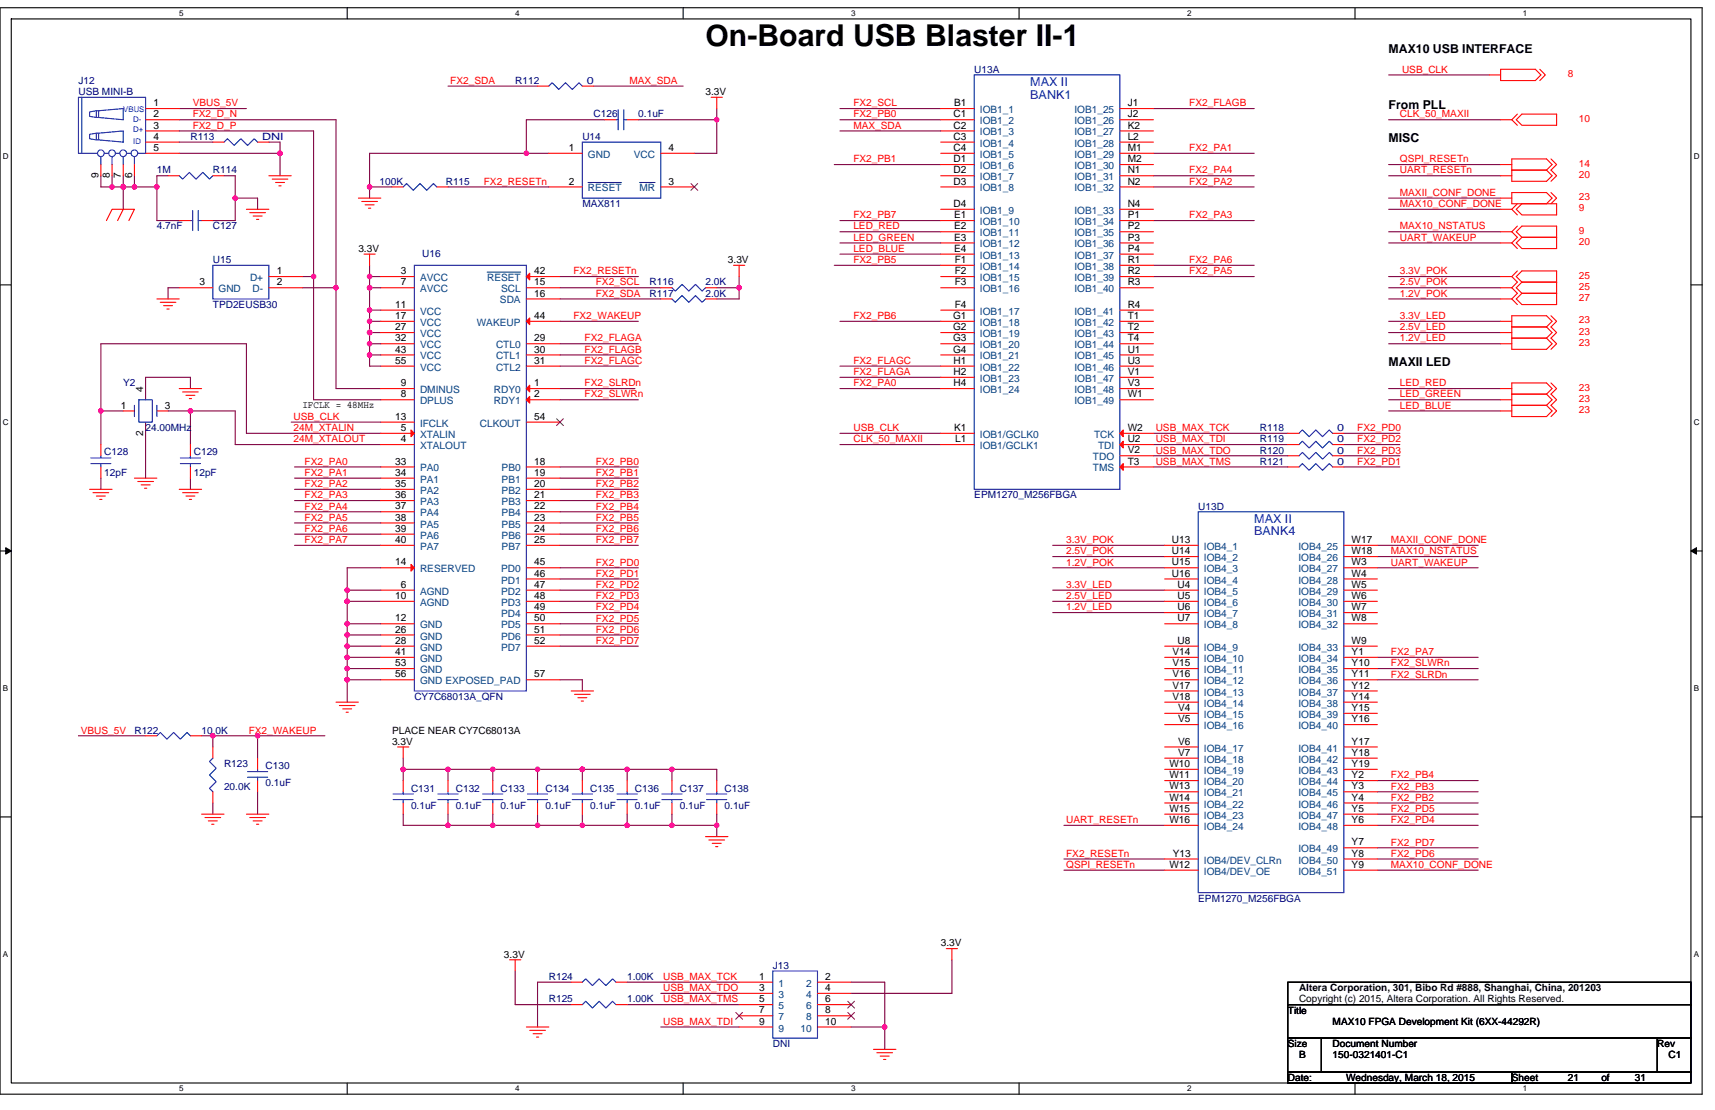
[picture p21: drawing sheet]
<svg xmlns="http://www.w3.org/2000/svg" width="432mm" height="279mm" viewBox="0 0 432 279" stroke-linecap="round" stroke-linejoin="round" font-family="sans-serif">
<defs><g id="words">
<text font-size="7.6" x="177.6" y="11.6">On-Board USB Blaster II-1</text>
<g font-size="3.1">
<text x="349.6" y="13.3">MAX10 USB INTERFACE</text>
<text x="349.6" y="27.3">From PLL</text>
<text x="349.6" y="35.8">MISC</text>
<text x="349.6" y="92.2">MAXII LED</text>
</g>
<g font-size="3.1" fill="#00f">
<text x="259.4" y="21.6">MAX II</text>
<text x="259.4" y="24.8">BANK1</text>
<text x="315.8" y="131.6">MAX II</text>
<text x="315.8" y="134.8">BANK4</text>
</g>
<g font-size="2.5" fill="#000080">
<text x="19.7" y="21.1">J12</text>
<text x="19.7" y="23.9">USB MINI-B</text>
<text x="129.7" y="21.1">R112</text>
<text x="147.7" y="21.1">0</text>
<text x="245.3" y="18.3">U13A</text>
<text x="149.4" y="29.6">C126</text>
<text x="160.7" y="29.6">0.1uF</text>
<text x="47.9" y="35.2">R113</text>
<text x="66" y="35.2">DNI</text>
<text x="146.6" y="35.2">U14</text>
<text x="39.5" y="43.7">1M</text>
<text x="53.6" y="43.7">R114</text>
<text x="95.6" y="46.5">100K</text>
<text x="112.2" y="46.5">R115</text>
<text x="146.6" y="52.1">MAX811</text>
<text x="39.5" y="57.8">4.7nF</text>
<text x="53.6" y="57.8">C127</text>
<text x="106.3" y="64.8">U16</text>
<text x="53.6" y="66.2">U15</text>
<text x="163.5" y="71.9">R116</text>
<text x="177.6" y="71.9">2.0K</text>
<text x="53.6" y="77.5">TPD2EUSB30</text>
<text x="163.5" y="74.7">R117</text>
<text x="177.6" y="74.7">2.0K</text>
<text x="31" y="97.2">Y2</text>
<text x="36.7" y="108.5">24.00MHz</text>
<text x="317.2" y="111.3">R119</text>
<text x="317.2" y="108.5">R118</text>
<text x="336.7" y="111.3">0</text>
<text x="336.7" y="108.5">0</text>
<text x="26.2" y="114.4">C128</text>
<text x="26.2" y="119.8">12pF</text>
<text x="48.8" y="114.4">C129</text>
<text x="48.8" y="119.8">12pF</text>
<text x="317.2" y="117">R121</text>
<text x="317.2" y="114.2">R120</text>
<text x="336.7" y="117">0</text>
<text x="336.7" y="114.2">0</text>
<text x="245.3" y="125.4">EPM1270_M256FBGA</text>
<text x="301.7" y="128.2">U13D</text>
<text x="104.3" y="176.2">CY7C68013A_QFN</text>
<text x="33.8" y="184.6">R122</text>
<text x="50.8" y="184.6">10.0K</text>
<text x="56.4" y="193.1">R123</text>
<text x="66.8" y="193.7">C130</text>
<text x="66.8" y="197.9">0.1uF</text>
<text x="56.4" y="198.7">20.0K</text>
<text x="103.5" y="199.3">C131</text>
<text x="103.5" y="203.5">0.1uF</text>
<text x="114.8" y="199.3">C132</text>
<text x="114.8" y="203.5">0.1uF</text>
<text x="126" y="199.3">C133</text>
<text x="126" y="203.5">0.1uF</text>
<text x="137.3" y="199.3">C134</text>
<text x="137.3" y="203.5">0.1uF</text>
<text x="148.6" y="199.3">C135</text>
<text x="148.6" y="203.5">0.1uF</text>
<text x="159.9" y="199.3">C136</text>
<text x="159.9" y="203.5">0.1uF</text>
<text x="171.2" y="199.3">C137</text>
<text x="171.2" y="203.5">0.1uF</text>
<text x="182.4" y="199.3">C138</text>
<text x="182.4" y="203.5">0.1uF</text>
<text x="301.7" y="226.9">EPM1270_M256FBGA</text>
<text x="194.6" y="243.8">J13</text>
<text x="138.2" y="246.7">R124</text>
<text x="157.9" y="246.7">1.00K</text>
<text x="138.2" y="252.3">R125</text>
<text x="157.9" y="252.3">1.00K</text>
<text x="194.6" y="263.6">DNI</text>
</g>
<g font-size="2.5" fill="#f00">
<text x="113.4" y="21.1">FX2_SDA</text>
<text x="158.5" y="21.1">MAX_SDA</text>
<text x="353" y="18.3">USB_CLK</text>
<text x="394.7" y="19.4">8</text>
<text x="48.5" y="29.6">FX2_D_N</text>
<text x="48.5" y="26.8">VBUS_5V</text>
<text x="214.9" y="26.8">FX2_SCL</text>
<text x="214.9" y="29.6">FX2_PB0</text>
<text x="299.4" y="26.8">FX2_FLAGB</text>
<text x="352.4" y="29.6">CLK_50_MAXII</text>
<text x="48.5" y="32.4">FX2_D_P</text>
<text x="214.9" y="32.4">MAX_SDA</text>
<text x="397.6" y="30.7">10</text>
<text x="214.9" y="40.9">FX2_PB1</text>
<text x="299.4" y="38">FX2_PA1</text>
<text x="352.4" y="40.8">QSPI_RESETn</text>
<text x="397.6" y="42">14</text>
<text x="121.8" y="46.5">FX2_RESETn</text>
<text x="299.4" y="46.5">FX2_PA2</text>
<text x="299.4" y="43.7">FX2_PA4</text>
<text x="352.4" y="43.7">UART_RESETn</text>
<text x="397.6" y="44.8">20</text>
<text x="352.4" y="52.1">MAX10_CONF_DONE</text>
<text x="352.4" y="49.3">MAXII_CONF_DONE</text>
<text x="397.6" y="53.2">9</text>
<text x="397.6" y="50.4">23</text>
<text x="214.9" y="54.9">FX2_PB7</text>
<text x="214.9" y="57.8">LED_RED</text>
<text x="299.4" y="54.9">FX2_PA3</text>
<text x="352.4" y="57.8">MAX10_NSTATUS</text>
<text x="397.6" y="58.9">9</text>
<text x="214.9" y="60.6">LED_GREEN</text>
<text x="214.9" y="63.4">LED_BLUE</text>
<text x="352.4" y="60.6">UART_WAKEUP</text>
<text x="397.6" y="61.7">20</text>
<text x="144.4" y="69">FX2_RESETn</text>
<text x="150" y="71.9">FX2_SCL</text>
<text x="214.9" y="66.2">FX2_PB5</text>
<text x="299.4" y="66.2">FX2_PA6</text>
<text x="299.4" y="69">FX2_PA5</text>
<text x="352.4" y="69">3.3V_POK</text>
<text x="352.4" y="71.9">2.5V_POK</text>
<text x="397.6" y="70.2">25</text>
<text x="150" y="74.7">FX2_SDA</text>
<text x="352.4" y="74.7">1.2V_POK</text>
<text x="397.6" y="73">25</text>
<text x="397.6" y="75.8">27</text>
<text x="144.4" y="80.3">FX2_WAKEUP</text>
<text x="214.9" y="80.3">FX2_PB6</text>
<text x="352.4" y="80.3">3.3V_LED</text>
<text x="352.4" y="83.1">2.5V_LED</text>
<text x="397.6" y="81.4">23</text>
<text x="147.2" y="88.8">FX2_FLAGB</text>
<text x="147.2" y="86">FX2_FLAGA</text>
<text x="352.4" y="86">1.2V_LED</text>
<text x="397.6" y="84.3">23</text>
<text x="397.6" y="87.1">23</text>
<text x="147.2" y="91.6">FX2_FLAGC</text>
<text x="214.9" y="91.6">FX2_FLAGC</text>
<text x="214.9" y="94.4">FX2_FLAGA</text>
<text x="147.2" y="100.1">FX2_SLWRn</text>
<text x="147.2" y="97.2">FX2_SLRDn</text>
<text x="214.9" y="97.2">FX2_PA0</text>
<text x="352.4" y="97.2">LED_RED</text>
<text x="352.4" y="100.1">LED_GREEN</text>
<text x="397.6" y="98.4">23</text>
<text x="397.6" y="101.2">23</text>
<text x="73.9" y="105.7">USB_CLK</text>
<text x="352.4" y="102.9">LED_BLUE</text>
<text x="397.6" y="104">23</text>
<text x="73.9" y="108.5">24M_XTALIN</text>
<text x="73.9" y="111.3">24M_XTALOUT</text>
<text x="214.9" y="108.5">USB_CLK</text>
<text x="214.9" y="111.3">CLK_50_MAXII</text>
<text x="291" y="108.5">USB_MAX_TCK</text>
<text x="291" y="111.3">USB_MAX_TDI</text>
<text x="341.7" y="111.3">FX2_PD2</text>
<text x="341.7" y="108.5">FX2_PD0</text>
<text x="76.7" y="117">FX2_PA0</text>
<text x="76.7" y="119.8">FX2_PA1</text>
<text x="150" y="117">FX2_PB0</text>
<text x="150" y="119.8">FX2_PB1</text>
<text x="291" y="114.2">USB_MAX_TDO</text>
<text x="291" y="117">USB_MAX_TMS</text>
<text x="341.7" y="114.2">FX2_PD3</text>
<text x="341.7" y="117">FX2_PD1</text>
<text x="76.7" y="122.6">FX2_PA2</text>
<text x="76.7" y="125.4">FX2_PA3</text>
<text x="150" y="122.6">FX2_PB2</text>
<text x="150" y="125.4">FX2_PB3</text>
<text x="76.7" y="131.1">FX2_PA5</text>
<text x="76.7" y="128.2">FX2_PA4</text>
<text x="150" y="131.1">FX2_PB5</text>
<text x="150" y="128.2">FX2_PB4</text>
<text x="76.7" y="133.9">FX2_PA6</text>
<text x="76.7" y="136.7">FX2_PA7</text>
<text x="150" y="133.9">FX2_PB6</text>
<text x="150" y="136.7">FX2_PB7</text>
<text x="268.4" y="136.7">3.3V_POK</text>
<text x="350.2" y="136.7">MAXII_CONF_DONE</text>
<text x="150" y="142.3">FX2_PD0</text>
<text x="268.4" y="142.3">1.2V_POK</text>
<text x="268.4" y="139.5">2.5V_POK</text>
<text x="350.2" y="139.5">MAX10_NSTATUS</text>
<text x="350.2" y="142.3">UART_WAKEUP</text>
<text x="150" y="145.2">FX2_PD1</text>
<text x="150" y="148">FX2_PD2</text>
<text x="268.4" y="148">3.3V_LED</text>
<text x="150" y="153.6">FX2_PD4</text>
<text x="150" y="150.8">FX2_PD3</text>
<text x="268.4" y="150.8">2.5V_LED</text>
<text x="268.4" y="153.6">1.2V_LED</text>
<text x="150" y="156.4">FX2_PD5</text>
<text x="150" y="159.3">FX2_PD6</text>
<text x="150" y="162.1">FX2_PD7</text>
<text x="350.2" y="167.7">FX2_SLWRn</text>
<text x="350.2" y="164.9">FX2_PA7</text>
<text x="350.2" y="170.5">FX2_SLRDn</text>
<text x="20.3" y="184.6">VBUS_5V</text>
<text x="62.6" y="184.6">FX2_WAKEUP</text>
<text x="350.2" y="195.9">FX2_PB4</text>
<text x="350.2" y="201.5">FX2_PB2</text>
<text x="350.2" y="198.7">FX2_PB3</text>
<text x="268.4" y="207.2">UART_RESETn</text>
<text x="350.2" y="204.4">FX2_PD5</text>
<text x="350.2" y="207.2">FX2_PD4</text>
<text x="268.4" y="215.6">FX2_RESETn</text>
<text x="350.2" y="215.6">FX2_PD6</text>
<text x="350.2" y="212.8">FX2_PD7</text>
<text x="268.4" y="218.5">QSPI_RESETn</text>
<text x="350.2" y="218.5">MAX10_CONF_DONE</text>
<text x="166.9" y="249.5">USB_MAX_TDO</text>
<text x="166.9" y="246.7">USB_MAX_TCK</text>
<text x="166.9" y="252.3">USB_MAX_TMS</text>
<text x="166.9" y="257.9">USB_MAX_TDI</text>
</g>
<g font-size="2.5">
<text x="177.6" y="23.9">3.3V</text>
<text x="38.6" y="26.7">1</text>
<text x="38.6" y="29.5">2</text>
<text x="240.1" y="29.5">C1</text>
<text x="240.2" y="26.7">B1</text>
<text x="283.9" y="26.7">J1</text>
<text x="283.9" y="29.5">J2</text>
<text x="38.6" y="32.4">3</text>
<text x="38.6" y="35.2">4</text>
<text x="240.1" y="32.4">C2</text>
<text x="240.1" y="35.2">C3</text>
<text x="283.9" y="32.4">K2</text>
<text x="283.9" y="35.2">L2</text>
<text x="38.6" y="38">5</text>
<text x="143.2" y="38">1</text>
<text x="168.3" y="38">4</text>
<text x="240.1" y="38">C4</text>
<text x="240.1" y="40.8">D1</text>
<text x="283.9" y="38">M1</text>
<text x="283.9" y="40.8">M2</text>
<text x="24.8" y="44.8" transform="rotate(-90 24.8 44.8)">9</text>
<text x="27.6" y="44.8" transform="rotate(-90 27.6 44.8)">8</text>
<text x="30.4" y="44.8" transform="rotate(-90 30.4 44.8)">7</text>
<text x="33.3" y="44.8" transform="rotate(-90 33.3 44.8)">6</text>
<text x="143.2" y="46.5">2</text>
<text x="168.3" y="46.5">3</text>
<text x="240.1" y="43.6">D2</text>
<text x="240.1" y="46.5">D3</text>
<text x="283.9" y="43.6">N1</text>
<text x="283.9" y="46.5">N2</text>
<text x="240.1" y="52.1">D4</text>
<text x="283.9" y="52.1">N4</text>
<text x="240.2" y="54.9">E1</text>
<text x="240.2" y="57.7">E2</text>
<text x="283.9" y="54.9">P1</text>
<text x="283.9" y="57.7">P2</text>
<text x="90.2" y="63.4">3.3V</text>
<text x="240.2" y="60.6">E3</text>
<text x="240.2" y="63.4">E4</text>
<text x="283.9" y="60.6">P3</text>
<text x="283.9" y="63.4">P4</text>
<text x="50.2" y="71.8">3</text>
<text x="69.7" y="69">1</text>
<text x="69.7" y="71.8">2</text>
<text x="100.9" y="69">3</text>
<text x="100.9" y="71.8">7</text>
<text x="134.5" y="71.8">15</text>
<text x="134.5" y="69">42</text>
<text x="183.3" y="66.2">3.3V</text>
<text x="240.4" y="66.2">F1</text>
<text x="240.4" y="69">F2</text>
<text x="240.4" y="71.8">F3</text>
<text x="283.9" y="66.2">R1</text>
<text x="283.9" y="69">R2</text>
<text x="283.9" y="71.8">R3</text>
<text x="99.5" y="77.5">11</text>
<text x="134.5" y="74.7">16</text>
<text x="240.4" y="77.5">F4</text>
<text x="283.9" y="77.5">R4</text>
<text x="99.5" y="80.3">17</text>
<text x="99.5" y="83.1">27</text>
<text x="134.5" y="80.3">44</text>
<text x="239.9" y="80.3">G1</text>
<text x="239.9" y="83.1">G2</text>
<text x="283.9" y="80.3">T1</text>
<text x="283.9" y="83.1">T2</text>
<text x="99.5" y="88.8">43</text>
<text x="99.5" y="85.9">32</text>
<text x="134.5" y="88.8">30</text>
<text x="134.5" y="85.9">29</text>
<text x="239.9" y="88.8">G4</text>
<text x="239.9" y="85.9">G3</text>
<text x="283.9" y="85.9">T4</text>
<text x="283.9" y="88.8">U1</text>
<text x="99.5" y="91.6">55</text>
<text x="134.5" y="91.6">31</text>
<text x="240.1" y="91.6">H1</text>
<text x="240.1" y="94.4">H2</text>
<text x="283.9" y="91.6">U3</text>
<text x="283.9" y="94.4">V1</text>
<text x="36.1" y="98.7" transform="rotate(-90 36.1 98.7)">4</text>
<text x="100.9" y="97.2">9</text>
<text x="100.9" y="100">8</text>
<text x="134.5" y="97.2">1</text>
<text x="134.5" y="100">2</text>
<text x="240.1" y="97.2">H4</text>
<text x="283.9" y="97.2">V3</text>
<text x="283.9" y="100">W1</text>
<text x="30.5" y="102.8">1</text>
<text x="41.5" y="102.8">3</text>
<text x="76.1" y="102.6">IFCLK = 48MHz</text>
<text x="99.5" y="105.7">13</text>
<text x="134.5" y="105.7">54</text>
<text x="36.1" y="109.6" transform="rotate(-90 36.1 109.6)">2</text>
<text x="100.9" y="108.5">5</text>
<text x="100.9" y="111.3">4</text>
<text x="240.2" y="108.5">K1</text>
<text x="240.5" y="111.3">L1</text>
<text x="283.9" y="111.3">U2</text>
<text x="283.9" y="108.5">W2</text>
<text x="99.5" y="119.8">34</text>
<text x="99.5" y="116.9">33</text>
<text x="134.5" y="116.9">18</text>
<text x="134.5" y="119.8">19</text>
<text x="283.9" y="116.9">T3</text>
<text x="283.9" y="114.1">V2</text>
<text x="99.5" y="125.4">36</text>
<text x="99.5" y="122.6">35</text>
<text x="134.5" y="125.4">21</text>
<text x="134.5" y="122.6">20</text>
<text x="99.5" y="128.2">37</text>
<text x="99.5" y="131">38</text>
<text x="134.5" y="131">23</text>
<text x="134.5" y="128.2">22</text>
<text x="99.5" y="136.7">40</text>
<text x="99.5" y="133.9">39</text>
<text x="134.5" y="133.9">24</text>
<text x="134.5" y="136.7">25</text>
<text x="295" y="136.7">U13</text>
<text x="340.3" y="136.7">W17</text>
<text x="99.5" y="142.3">14</text>
<text x="134.5" y="142.3">45</text>
<text x="295" y="139.5">U14</text>
<text x="295" y="142.3">U15</text>
<text x="340.3" y="139.5">W18</text>
<text x="340.3" y="142.3">W3</text>
<text x="100.9" y="148">6</text>
<text x="134.5" y="148">47</text>
<text x="134.5" y="145.1">46</text>
<text x="295" y="145.1">U16</text>
<text x="296.5" y="148">U4</text>
<text x="340.3" y="145.1">W4</text>
<text x="340.3" y="148">W5</text>
<text x="99.5" y="150.8">10</text>
<text x="134.5" y="153.6">49</text>
<text x="134.5" y="150.8">48</text>
<text x="296.5" y="150.8">U5</text>
<text x="296.5" y="153.6">U6</text>
<text x="340.3" y="150.8">W6</text>
<text x="340.3" y="153.6">W7</text>
<text x="99.5" y="156.4">12</text>
<text x="99.5" y="159.2">26</text>
<text x="134.5" y="156.4">50</text>
<text x="134.5" y="159.2">51</text>
<text x="296.5" y="156.4">U7</text>
<text x="340.3" y="156.4">W8</text>
<text x="99.5" y="162.1">28</text>
<text x="99.5" y="164.9">41</text>
<text x="99.5" y="167.7">53</text>
<text x="134.5" y="162.1">52</text>
<text x="295.2" y="164.9">V14</text>
<text x="295.2" y="167.7">V15</text>
<text x="296.5" y="162.1">U8</text>
<text x="340.3" y="162.1">W9</text>
<text x="340.3" y="164.9">Y1</text>
<text x="340.3" y="167.7">Y10</text>
<text x="99.5" y="170.5">56</text>
<text x="134.5" y="170.5">57</text>
<text x="295.2" y="170.5">V16</text>
<text x="295.2" y="173.3">V17</text>
<text x="340.3" y="170.5">Y11</text>
<text x="340.3" y="173.3">Y12</text>
<text x="295.2" y="176.1">V18</text>
<text x="296.6" y="179">V4</text>
<text x="340.3" y="176.1">Y14</text>
<text x="340.3" y="179">Y15</text>
<text x="98.7" y="184.6">PLACE NEAR CY7C68013A</text>
<text x="296.6" y="181.8">V5</text>
<text x="340.3" y="181.8">Y16</text>
<text x="98.7" y="187.5">3.3V</text>
<text x="296.6" y="187.4">V6</text>
<text x="296.6" y="190.2">V7</text>
<text x="340.3" y="187.4">Y17</text>
<text x="340.3" y="190.2">Y18</text>
<text x="294.4" y="195.9">W11</text>
<text x="294.4" y="193.1">W10</text>
<text x="340.3" y="193.1">Y19</text>
<text x="340.3" y="195.9">Y2</text>
<text x="294.4" y="198.7">W13</text>
<text x="294.4" y="201.5">W14</text>
<text x="340.3" y="198.7">Y3</text>
<text x="340.3" y="201.5">Y4</text>
<text x="294.4" y="204.3">W15</text>
<text x="294.4" y="207.2">W16</text>
<text x="340.3" y="204.3">Y5</text>
<text x="340.3" y="207.2">Y6</text>
<text x="295.3" y="215.6">Y13</text>
<text x="340.3" y="212.8">Y7</text>
<text x="340.3" y="215.6">Y8</text>
<text x="294.4" y="218.4">W12</text>
<text x="340.3" y="218.4">Y9</text>
<text x="236.9" y="238.2">3.3V</text>
<text x="126.9" y="241">3.3V</text>
<text x="191.2" y="246.6">1</text>
<text x="191.2" y="249.4">3</text>
<text x="207.8" y="246.6">2</text>
<text x="207.8" y="249.4">4</text>
<text x="327.1" y="249.6">Altera Corporation, 301, Bibo Rd #888, Shanghai, China, 201203</text>
<text x="191.2" y="252.3">5</text>
<text x="191.2" y="255.1">7</text>
<text x="191.2" y="257.9">9</text>
<text x="207.8" y="257.9">10</text>
<text x="207.8" y="252.3">6</text>
<text x="207.8" y="255.1">8</text>
<text x="324.3" y="255.1">Title</text>
<text x="327.1" y="252.3">Copyright (c) 2015, Altera Corporation. All Rights Reserved.</text>
<text x="335.5" y="257.9">MAX10 FPGA Development Kit (6XX-44292R)</text>
<text x="324.3" y="263.6">Size</text>
<text x="335.5" y="263.6">Document Number</text>
<text x="417.3" y="263.6">Rev</text>
<text x="327.1" y="266.4">B</text>
<text x="335.5" y="266.4">150-0321401-C1</text>
<text x="420.1" y="266.4">C1</text>
<text x="324.3" y="272">Date:</text>
<text x="338.9" y="272">Wednesday, March 18, 2015</text>
<text x="380.6" y="272">Sheet</text>
<text x="394.7" y="272">21</text>
<text x="403.2" y="272">of</text>
<text x="411.6" y="272">31</text>
</g>
<g font-size="2.5" fill="#004080">
<text x="246.7" y="28.5">IOB1_1</text>
<text x="270.5" y="28.5">IOB1_25</text>
<text x="246.7" y="31.3">IOB1_2</text>
<text x="246.7" y="34.1">IOB1_3</text>
<text x="270.5" y="31.3">IOB1_26</text>
<text x="270.5" y="34.1">IOB1_27</text>
<text x="148" y="39.7">GND</text>
<text x="159.6" y="39.7">VCC</text>
<text x="246.7" y="36.9">IOB1_4</text>
<text x="246.7" y="39.7">IOB1_5</text>
<text x="270.5" y="36.9">IOB1_28</text>
<text x="270.5" y="39.7">IOB1_29</text>
<text x="246.7" y="42.6">IOB1_6</text>
<text x="246.7" y="45.4">IOB1_7</text>
<text x="270.5" y="42.6">IOB1_30</text>
<text x="270.5" y="45.4">IOB1_31</text>
<text x="148" y="48.2">RESET</text>
<text x="161" y="48.2">MR</text>
<text x="246.7" y="48.2">IOB1_8</text>
<text x="246.7" y="53.8">IOB1_9</text>
<text x="270.5" y="48.2">IOB1_32</text>
<text x="270.5" y="53.8">IOB1_33</text>
<text x="246.7" y="56.7">IOB1_10</text>
<text x="246.7" y="59.5">IOB1_11</text>
<text x="270.5" y="56.7">IOB1_34</text>
<text x="270.5" y="59.5">IOB1_35</text>
<text x="246.7" y="62.3">IOB1_12</text>
<text x="246.7" y="65.1">IOB1_13</text>
<text x="270.5" y="62.3">IOB1_36</text>
<text x="270.5" y="65.1">IOB1_37</text>
<text x="62.9" y="70.8">D+</text>
<text x="105.7" y="70.8">AVCC</text>
<text x="122.6" y="70.8">RESET</text>
<text x="246.7" y="67.9">IOB1_14</text>
<text x="246.7" y="70.8">IOB1_15</text>
<text x="270.5" y="67.9">IOB1_38</text>
<text x="270.5" y="70.8">IOB1_39</text>
<text x="55" y="73.6">GND</text>
<text x="63.6" y="73.6">D-</text>
<text x="105.7" y="73.6">AVCC</text>
<text x="125.9" y="76.4">SDA</text>
<text x="126.2" y="73.6">SCL</text>
<text x="246.7" y="73.6">IOB1_16</text>
<text x="270.5" y="73.6">IOB1_40</text>
<text x="105.7" y="79.2">VCC</text>
<text x="105.7" y="82">VCC</text>
<text x="120" y="82">WAKEUP</text>
<text x="246.7" y="79.2">IOB1_17</text>
<text x="246.7" y="82">IOB1_18</text>
<text x="270.5" y="79.2">IOB1_41</text>
<text x="270.5" y="82">IOB1_42</text>
<text x="105.7" y="84.9">VCC</text>
<text x="105.7" y="87.7">VCC</text>
<text x="124.9" y="87.7">CTL0</text>
<text x="246.7" y="84.9">IOB1_19</text>
<text x="246.7" y="87.7">IOB1_20</text>
<text x="270.5" y="84.9">IOB1_43</text>
<text x="270.5" y="87.7">IOB1_44</text>
<text x="105.7" y="90.5">VCC</text>
<text x="105.7" y="93.3">VCC</text>
<text x="124.9" y="90.5">CTL1</text>
<text x="124.9" y="93.3">CTL2</text>
<text x="246.7" y="90.5">IOB1_21</text>
<text x="246.7" y="93.3">IOB1_22</text>
<text x="270.5" y="90.5">IOB1_45</text>
<text x="270.5" y="93.3">IOB1_46</text>
<text x="105.7" y="99">DMINUS</text>
<text x="105.7" y="101.8">DPLUS</text>
<text x="124.4" y="99">RDY0</text>
<text x="124.4" y="101.8">RDY1</text>
<text x="246.7" y="96.1">IOB1_23</text>
<text x="246.7" y="99">IOB1_24</text>
<text x="270.5" y="96.1">IOB1_47</text>
<text x="270.5" y="99">IOB1_48</text>
<text x="270.5" y="101.8">IOB1_49</text>
<text x="105.7" y="107.4">IFCLK</text>
<text x="120.8" y="107.4">CLKOUT</text>
<text x="105.7" y="110.2">XTALIN</text>
<text x="105.7" y="113.1">XTALOUT</text>
<text x="246.7" y="110.2">IOB1/GCLK0</text>
<text x="246.7" y="113.1">IOB1/GCLK1</text>
<text x="275.5" y="110.2">TCK</text>
<text x="276.5" y="113.1">TDI</text>
<text x="105.7" y="118.7">PA0</text>
<text x="126.3" y="118.7">PB0</text>
<text x="275.2" y="118.7">TMS</text>
<text x="275.2" y="115.9">TDO</text>
<text x="105.7" y="121.5">PA1</text>
<text x="105.7" y="124.3">PA2</text>
<text x="126.3" y="121.5">PB1</text>
<text x="126.3" y="124.3">PB2</text>
<text x="105.7" y="130">PA4</text>
<text x="105.7" y="127.1">PA3</text>
<text x="126.3" y="127.1">PB3</text>
<text x="126.3" y="130">PB4</text>
<text x="105.7" y="135.6">PA6</text>
<text x="105.7" y="132.8">PA5</text>
<text x="126.3" y="135.6">PB6</text>
<text x="126.3" y="132.8">PB5</text>
<text x="105.7" y="138.4">PA7</text>
<text x="126.3" y="138.4">PB7</text>
<text x="303.1" y="138.4">IOB4_1</text>
<text x="303.1" y="141.2">IOB4_2</text>
<text x="326.9" y="138.4">IOB4_25</text>
<text x="326.9" y="141.2">IOB4_26</text>
<text x="105.7" y="149.7">AGND</text>
<text x="105.7" y="144.1">RESERVED</text>
<text x="126.2" y="149.7">PD2</text>
<text x="126.2" y="146.9">PD1</text>
<text x="126.2" y="144.1">PD0</text>
<text x="303.1" y="144.1">IOB4_3</text>
<text x="303.1" y="146.9">IOB4_4</text>
<text x="303.1" y="149.7">IOB4_5</text>
<text x="326.9" y="144.1">IOB4_27</text>
<text x="326.9" y="146.9">IOB4_28</text>
<text x="326.9" y="149.7">IOB4_29</text>
<text x="105.7" y="152.5">AGND</text>
<text x="126.2" y="155.3">PD4</text>
<text x="126.2" y="152.5">PD3</text>
<text x="303.1" y="152.5">IOB4_6</text>
<text x="303.1" y="155.3">IOB4_7</text>
<text x="326.9" y="152.5">IOB4_30</text>
<text x="326.9" y="155.3">IOB4_31</text>
<text x="105.7" y="158.2">GND</text>
<text x="105.7" y="161">GND</text>
<text x="126.2" y="158.2">PD5</text>
<text x="126.2" y="161">PD6</text>
<text x="303.1" y="158.2">IOB4_8</text>
<text x="326.9" y="158.2">IOB4_32</text>
<text x="105.7" y="163.8">GND</text>
<text x="105.7" y="166.6">GND</text>
<text x="126.2" y="163.8">PD7</text>
<text x="303.1" y="163.8">IOB4_9</text>
<text x="303.1" y="166.6">IOB4_10</text>
<text x="326.9" y="163.8">IOB4_33</text>
<text x="326.9" y="166.6">IOB4_34</text>
<text x="105.7" y="169.4">GND</text>
<text x="105.7" y="172.3">GND EXPOSED_PAD</text>
<text x="303.1" y="169.4">IOB4_11</text>
<text x="303.1" y="172.3">IOB4_12</text>
<text x="326.9" y="169.4">IOB4_35</text>
<text x="326.9" y="172.3">IOB4_36</text>
<text x="303.1" y="175.1">IOB4_13</text>
<text x="303.1" y="177.9">IOB4_14</text>
<text x="326.9" y="175.1">IOB4_37</text>
<text x="326.9" y="177.9">IOB4_38</text>
<text x="303.1" y="180.7">IOB4_15</text>
<text x="303.1" y="183.5">IOB4_16</text>
<text x="326.9" y="180.7">IOB4_39</text>
<text x="326.9" y="183.5">IOB4_40</text>
<text x="303.1" y="189.2">IOB4_17</text>
<text x="303.1" y="192">IOB4_18</text>
<text x="326.9" y="189.2">IOB4_41</text>
<text x="326.9" y="192">IOB4_42</text>
<text x="303.1" y="197.6">IOB4_20</text>
<text x="303.1" y="194.8">IOB4_19</text>
<text x="326.9" y="194.8">IOB4_43</text>
<text x="326.9" y="197.6">IOB4_44</text>
<text x="303.1" y="200.4">IOB4_21</text>
<text x="303.1" y="203.3">IOB4_22</text>
<text x="326.9" y="200.4">IOB4_45</text>
<text x="326.9" y="203.3">IOB4_46</text>
<text x="303.1" y="206.1">IOB4_23</text>
<text x="303.1" y="208.9">IOB4_24</text>
<text x="326.9" y="206.1">IOB4_47</text>
<text x="326.9" y="208.9">IOB4_48</text>
<text x="326.9" y="214.5">IOB4_49</text>
<text x="303.1" y="217.4">IOB4/DEV_CLRn</text>
<text x="303.1" y="220.2">IOB4/DEV_OE</text>
<text x="326.9" y="217.4">IOB4_50</text>
<text x="326.9" y="220.2">IOB4_51</text>
<text x="196" y="248.4">1</text>
<text x="196" y="251.2">3</text>
<text x="203" y="248.4">2</text>
<text x="203" y="251.2">4</text>
<text x="196" y="254">5</text>
<text x="196" y="256.8">7</text>
<text x="203" y="254">6</text>
<text x="203" y="256.8">8</text>
<text x="196" y="259.7">9</text>
<text x="201.6" y="259.7">10</text>
</g>
<g font-size="2">
<text x="45.1" y="4.1">5</text>
<text x="129.7" y="4.1">4</text>
<text x="214.3" y="4.1">3</text>
<text x="298.9" y="4.1">2</text>
<text x="383.5" y="4.1">1</text>
<text x=".7" y="40">D</text>
<text x="426.5" y="40">D</text>
<text x=".7" y="107">C</text>
<text x="426.5" y="107">C</text>
<text x=".7" y="174">B</text>
<text x="426.5" y="174">B</text>
<text x=".7" y="240.9">A</text>
<text x="426.5" y="240.9">A</text>
<text x="45.1" y="274.7">5</text>
<text x="129.7" y="274.7">4</text>
<text x="214.3" y="274.7">3</text>
<text x="298.9" y="274.7">2</text>
<text x="383.5" y="274.7">1</text>
</g>
<g font-size="2" fill="#00f">
<text x="31" y="28.3">VBUS</text>
<text x="33.6" y="30.8">D-</text>
<text x="33.6" y="33.3">D+</text>
<text x="33.6" y="36.2">ID</text>
</g>
</g></defs>
<path d="M0 1.9h428.6v273.5h-428.6zM2.8 4.8h422.9v267.8h-422.9z" fill="none" stroke="#000" stroke-width=".28"/>
<g fill="#fff">
<path d="M45.1 2.2h1.1v2.3h-1.1z"/>
<path d="M45.1 272.9h1.1v2.3h-1.1z"/>
</g>
<path d="M87.4 1.9v2.9M87.4 272.6v2.8" fill="none" stroke="#000" stroke-width=".28"/>
<g fill="#fff">
<path d="M129.7 2.2h1.1v2.3h-1.1z"/>
<path d="M129.7 272.9h1.1v2.3h-1.1z"/>
</g>
<path d="M172 1.9v2.9M172 272.6v2.8" fill="none" stroke="#000" stroke-width=".28"/>
<g fill="#fff">
<path d="M214.3 2.2h1.1v2.3h-1.1z"/>
<path d="M214.3 272.9h1.1v2.3h-1.1z"/>
</g>
<path d="M256.6 1.9v2.9M256.6 272.6v2.8" fill="none" stroke="#000" stroke-width=".28"/>
<g fill="#fff">
<path d="M298.9 2.2h1.1v2.3h-1.1z"/>
<path d="M298.9 272.9h1.1v2.3h-1.1z"/>
</g>
<path d="M341.2 1.9v2.9M341.2 272.6v2.8" fill="none" stroke="#000" stroke-width=".28"/>
<g fill="#fff">
<path d="M383.5 2.2h1.1v2.3h-1.1z"/>
<path d="M383.5 272.9h1.1v2.3h-1.1z"/>
<path d="M.7 38.2h1.5v2.3h-1.5z"/>
<path d="M426.5 38.2h1.4v2.3h-1.4z"/>
<path d="M.7 105.2h1.5v2.2h-1.5z"/>
<path d="M426.5 105.2h1.4v2.2h-1.4z"/>
</g>
<path d="M0 71.7h2.8M425.7 71.7h2.9" fill="none" stroke="#000" stroke-width=".28"/>
<g fill="#fff">
<path d="M.7 172.1h1.4v2.3h-1.4z"/>
<path d="M426.5 172.1h1.3v2.3h-1.3z"/>
</g>
<path d="M0 138.7h2.8M425.7 138.7h2.9" fill="none" stroke="#000" stroke-width=".28"/>
<path d="M1.4 137.9l1.4 .8-1.4 .8zM425.7 138.7l1.4-.8v1.6z" fill="#000" stroke="#000" stroke-width=".25"/>
<g fill="#fff">
<path d="M.7 239.1h1.4v2.3h-1.4z"/>
<path d="M426.4 239.1h1.4v2.3h-1.4z"/>
</g>
<path d="M0 205.6h2.8M425.7 205.6h2.9M324.3 247.2h101.4v5.7h-101.4zM324.3 252.9h101.4v8.4h-101.4zM324.3 261.3h8.4v8.5h-8.4zM324.3 269.8h56.3v2.8h-56.3zM332.7 261.3h84.6v8.5h-84.6zM380.6 269.8h45.1v2.8h-45.1zM417.3 261.3h8.4v8.5h-8.4z" fill="none" stroke="#000" stroke-width=".28"/>
<g fill="none" stroke="#800040" stroke-width=".28">
<path d="M349.6 18.9h25.4M45.1 30.1h39.5v42.3h-8.5M45.1 38.6h25.4M45.1 35.8h8.5M45.1 27.3h16.9M45.1 33h33.9v36.6M67.7 35.8h2.8v2.8M70.5 38.6v5.6M112.8 21.7h22.5M132.5 38.6h5.7M132.5 38.6h-39.5v8.5M149.4 21.7h22.6"/>
<path d="M152.3 30.1h-19.8v8.5M160.7 30.1h19.8M180.5 30.1v8.5h-5.7M180.5 27.3v2.8M211.5 27.3h25.4M211.5 30.1h25.4M211.5 33h25.4M290.4 38.6h25.4M290.4 27.3h25.4M349.6 30.1h28.2M25.4 44.2v2.9h2.8M28.2 47.1h2.8"/>
<path d="M28.2 44.2v2.9M31 44.2v2.9M31 47.1v5.6M31 47.1h2.8M33.8 47.1h5.7M33.8 44.2v2.9M39.5 47.1v8.4h5.6M42.3 44.2h-2.8v2.9M56.4 44.2h2.8v5.7M59.2 49.9h5.7v2.8M59.2 49.9v5.6h-5.6M93 47.1h5.7"/>
<path d="M93 47.1v2.8M112.8 47.1h25.4M210.1 41.4h26.8M211.5 55.5h25.4M211.5 58.3h25.4M290.4 47.1h25.4M290.4 44.2h25.4M290.4 55.5h25.4M349.6 41.4h28.2M349.6 44.2h28.2M349.6 49.9h28.2M349.6 52.7h28.2"/>
<path d="M349.6 58.3h28.2M45.1 72.4h-2.8v2.8M76.1 69.6h2.9M79 69.6v31h16.9M84.6 72.4v25.4h11.3M93 78.1v2.8M93 72.4h2.9M93 78.1h2.9M93 69.6h2.9M93 66.8v2.8M93 69.6v2.8M93 72.4v5.7"/>
<path d="M141 69.6h19.7M141 72.4h25.4M141 75.2h25.4M180.5 72.4h5.6M186.1 69.6v2.8M186.1 72.4v2.8h-5.6M210.1 66.8h26.8M211.5 61.2h25.4M211.5 64h25.4M290.4 66.8h25.4M290.4 69.6h25.4M349.6 75.2h28.2"/>
<path d="M349.6 69.6h28.2M349.6 72.4h28.2M349.6 61.2h28.2M47.9 97.8v-2.8h-11.2v5.6M93 83.7h2.9M93 86.5h2.9M93 80.9h2.9M93 89.3h2.9M93 83.7v2.8M93 80.9v2.8M93 86.5v2.8M93 89.3v2.9h2.9"/>
<path d="M141 89.3h19.7M141 80.9h19.7M141 86.5h19.7M141 97.8h18.9M141 92.2h19.7M211.5 92.2h25.4M211.5 80.9h25.4M211.5 95h25.4M211.5 97.8h25.4M349.6 80.9h28.2M349.6 83.7h28.2M349.6 86.5h28.2"/>
<path d="M349.6 97.8h28.2M25.4 103.4v-16.9h36.6v22.6h33.9M25.4 103.4h5.6M25.4 103.4v8.5M36.7 106.3v14.1M42.3 103.4h5.6M47.9 103.4v8.5M47.9 103.4h11.3v8.5h36.7M73.3 106.3h22.6M74.2 117.5h21.7M141 117.5h19.7M141 100.6h19.7"/>
<path d="M211.5 109.1h25.4M211.5 111.9h25.4M290.4 109.1h33.9M290.4 111.9h33.9M290.4 114.7h33.9M290.4 117.5h33.9M338.3 111.9h14.1M338.3 109.1h14.1M338.3 114.7h14.1M338.3 117.5h14.1M349.6 100.6h28.2M349.6 103.4h28.2"/>
<path d="M25.4 120.4v2.8M47.9 120.4v2.8M74.2 131.6h21.7M74.2 134.5h21.7M74.2 137.3h21.7M74.2 123.2h21.7M74.2 126h21.7M74.2 128.8h21.7M74.2 120.4h21.7M141 131.6h19.7M141 134.5h19.7M141 137.3h19.7"/>
<path d="M141 120.4h19.7M141 123.2h19.7M141 126h19.7M141 128.8h19.7M265 137.3h28.2M346.8 137.3h25.4M87.4 159.8h8.5M87.4 151.4h8.5M87.4 157h8.5M87.4 148.5h8.5M87.4 159.8v2.8M87.4 157v2.8"/>
<path d="M87.4 148.5v2.9M87.4 151.4v5.6M95.9 142.9h-8.5v5.6M141 151.4h19.7M141 142.9h19.7M141 145.7h19.7M141 148.5h19.7M141 157h19.7M141 159.8h19.7M141 154.2h19.7M265 142.9h28.2M265 140.1h28.2"/>
<path d="M265 148.5h28.2M265 151.4h28.2M265 154.2h28.2M346.8 140.1h25.4M346.8 142.9h25.4M87.4 171.1h8.5M87.4 168.3h8.5M87.4 165.5h8.5M87.4 162.6h8.5M87.4 168.3v2.8M87.4 165.5v2.8M87.4 162.6v2.9"/>
<path d="M87.4 171.1v5.6M141 162.6h19.7M141 171.1h5.6v2.8M346.8 168.3h25.4M346.8 171.1h25.4M346.8 165.5h25.4M19.7 185.2h17M50.8 185.2h2.8M53.6 185.2h11.3M53.6 185.2v2.8M64.9 185.2v5.6M64.9 185.2h16.9"/>
<path d="M64.9 199.3v5.6M101.5 193.7h11.3M101.5 190.8v2.9M101.5 193.7v2.8M112.8 193.7h11.3M112.8 193.7v2.8M124.1 193.7v2.8M124.1 193.7h11.2M135.3 193.7v2.8M135.3 193.7h11.3M146.6 193.7v2.8M146.6 193.7h11.3"/>
<path d="M157.9 193.7v2.8M157.9 193.7h11.3M169.2 193.7v2.8M169.2 193.7h11.3v2.8M346.8 196.5h25.4M346.8 199.3h25.4M53.6 202.1v2.8M101.5 204.9v2.9h11.3M112.8 204.9v2.9M112.8 207.8h11.3M124.1 204.9v2.9M124.1 207.8h11.2"/>
<path d="M135.3 204.9v2.9M135.3 207.8h11.3M146.6 204.9v2.9M146.6 207.8h11.3M157.9 204.9v2.9M157.9 207.8h11.3M169.2 204.9v2.9M169.2 207.8h11.3M180.5 207.8v2.8M180.5 204.9v2.9M267.9 216.2h25.3M267.9 219h25.3"/>
<path d="M267.9 207.8h25.3M346.8 202.1h25.4M346.8 204.9h25.4M346.8 216.2h25.4M346.8 207.8h25.4M346.8 213.4h25.4M346.8 219h25.4M129.7 244.4v8.5h14.1M143.8 247.2h-8.5v11.3M157.9 252.9h28.2M157.9 247.2h28.2M166.4 250h19.7"/>
<path d="M166.4 258.5h19.7M214.3 247.2h8.5v11.3M214.3 258.5h8.5M222.8 258.5v5.6M239.7 241.6v8.4h-25.4"/>
</g>
<g fill="#f0f" stroke="#f0f" stroke-width=".28">
<circle cx="28.2" cy="47" r=".56"/>
<circle cx="222.7" cy="258.5" r=".56"/>
<circle cx="87.4" cy="171.1" r=".56"/>
<circle cx="47.9" cy="103.4" r=".56"/>
<circle cx="25.4" cy="103.4" r=".56"/>
<circle cx="93" cy="80.9" r=".55"/>
<circle cx="93" cy="78.1" r=".55"/>
<circle cx="59.2" cy="49.9" r=".56"/>
<circle cx="93" cy="83.7" r=".55"/>
<circle cx="93" cy="86.5" r=".55"/>
<circle cx="53.6" cy="185.2" r=".55"/>
<circle cx="64.9" cy="185.2" r=".55"/>
<circle cx="70.5" cy="38.6" r=".55"/>
<circle cx="31" cy="47" r=".57"/>
<circle cx="87.4" cy="168.3" r=".56"/>
<circle cx="87.4" cy="162.6" r=".56"/>
<circle cx="87.4" cy="159.8" r=".57"/>
<circle cx="87.4" cy="157" r=".56"/>
<circle cx="87.4" cy="165.5" r=".56"/>
<circle cx="87.4" cy="148.5" r=".56"/>
<circle cx="186.1" cy="72.4" r=".56"/>
<circle cx="93" cy="69.6" r=".55"/>
<circle cx="93" cy="89.3" r=".56"/>
<circle cx="93" cy="47" r=".56"/>
<circle cx="84.6" cy="72.4" r=".55"/>
<circle cx="132.5" cy="38.6" r=".55"/>
<circle cx="112.8" cy="193.7" r=".55"/>
<circle cx="146.6" cy="193.7" r=".55"/>
<circle cx="135.3" cy="193.7" r=".55"/>
<circle cx="135.3" cy="207.7" r=".55"/>
<circle cx="157.9" cy="193.7" r=".56"/>
<circle cx="146.6" cy="207.7" r=".55"/>
<circle cx="180.4" cy="207.7" r=".55"/>
<circle cx="169.2" cy="207.7" r=".55"/>
<circle cx="169.2" cy="193.7" r=".55"/>
<circle cx="180.4" cy="30.1" r=".55"/>
<circle cx="124.1" cy="193.7" r=".55"/>
<circle cx="39.5" cy="47" r=".56"/>
<circle cx="33.8" cy="47" r=".56"/>
<circle cx="112.8" cy="207.7" r=".55"/>
<circle cx="157.9" cy="207.7" r=".56"/>
<circle cx="87.4" cy="151.4" r=".56"/>
<circle cx="101.5" cy="193.7" r=".56"/>
<circle cx="93" cy="72.4" r=".55"/>
<circle cx="124.1" cy="207.7" r=".55"/>
<circle cx="78.9" cy="69.6" r=".55"/>
</g>
<g fill="none" stroke="#f00" stroke-width=".28">
<path d="M375 18.9h2.8M377.8 17.4v2.9M377.8 17.4h8.8l1.4 1.5-1.4 1.4h-8.8M387.7 17.4l1.4 1.5-1.4 1.4M36.7 27.3h8.4M36.7 30.1h8.4M36.7 33h8.4M36.7 35.8h8.4M36.7 38.6h8.4M53.6 35.8h2.8M64.9 35.8h2.8M135.3 21.7h2.9"/>
<path d="M138.2 38.6h8.4M146.6 21.7h2.8M152.3 30.1h2.8M157.9 30.1h2.8M166.4 38.6h8.4M179 24.5h2.9M180.5 24.5v2.8M236.9 27.3h8.4M236.9 30.1h8.4M236.9 33h8.4M236.9 35.8h8.4M236.9 38.6h8.4"/>
<path d="M282 27.3h8.4M282 30.1h8.4M282 33h8.4M282 35.8h8.4M282 38.6h8.4M377.8 30.1h2.8M380.6 30.1l1.4 1.4M381.8 30.1l1.4-1.4h8.7v2.8h-8.7zM382 28.7l-1.4 1.4M25.4 41.4v2.8M26.8 55.5l1.4-2.8h5.6l-1.4 2.8M28.2 41.4v2.8"/>
<path d="M31 41.4v2.8M31 52.7l-1.4 2.8M33.8 41.4v2.8M42.3 44.2h2.8M45.1 55.5h2.8M50.8 55.5h2.8M53.6 44.2h2.8M62 52.7h5.7M62.9 53.5h3.9M63.7 54.4h2.3M64.6 55.2h.6M67.7 44.2h5.6"/>
<path d="M68.5 45.1h4M69.4 45.9h2.2M70.2 46.8h.6M90.2 49.9h5.7M91.1 50.7h3.9M91.9 51.6h2.3M92.8 52.4h.5M98.7 47.1h2.8M110 47.1h2.8M138.2 47.1h8.4M166.4 47.1h8.4M236.9 41.4h8.4"/>
<path d="M236.9 44.2h8.4M236.9 47.1h8.4M236.9 52.7h8.4M236.9 55.5h8.4M236.9 58.3h8.4M282 41.4h8.4M282 44.2h8.4M282 47.1h8.4M282 52.7h8.4M282 55.5h8.4M282 58.3h8.4M377.8 41.4h2.8"/>
<path d="M377.8 44.2h2.8M377.8 49.9h2.8M377.8 52.7h2.8M377.8 58.3h2.8M380.6 42.8v-2.8h8.8l1.4 1.4-1.4 1.4M380.6 42.8v2.8h8.8l1.4-1.4-1.4-1.4M380.6 52.7l1.4 1.4M380.6 58.3l1.4 1.4-1.4 1.5M380.6 42.8h8.8M380.6 48.5h8.8l1.4 1.4-1.4 1.4h-8.8zM381.8 52.7l1.4-1.4h8.7v2.8h-8.7zM381.8 58.3l1.4-1.4h8.7v2.8h-8.7z"/>
<path d="M382 51.3l-1.4 1.4M382 56.9l-1.4 1.4M390.5 40l1.4 1.4-1.4 1.4 1.4 1.4-1.4 1.4M390.5 48.5l1.4 1.4-1.4 1.4M39.5 75.2h5.6M40.3 76.1h4M41.2 76.9h2.2M42 77.8h.6M45.1 72.4h8.5M67.7 72.4h8.4M67.7 69.6h8.4M91.7 64h2.8"/>
<path d="M93 64v2.8M95.9 69.6h8.4M95.9 78.1h8.4M95.9 72.4h8.4M132.5 72.4h8.5M132.5 75.2h8.5M132.5 69.6h8.5M166.4 72.4h2.8M166.4 75.2h2.8M177.6 72.4h2.9M177.6 75.2h2.9M184.7 66.8h2.8"/>
<path d="M186.1 66.8v2.8M236.9 61.2h8.4M236.9 64h8.4M236.9 66.8h8.4M236.9 69.6h8.4M236.9 72.4h8.4M236.9 78.1h8.4M282 61.2h8.4M282 64h8.4M282 66.8h8.4M282 69.6h8.4M282 72.4h8.4"/>
<path d="M282 78.1h8.4M377.8 69.6h2.8M377.8 72.4h2.8M377.8 75.2h2.8M377.8 61.2h2.8M380.6 69.6l1.4 1.4-1.4 1.4M380.6 72.4l1.4 1.4-1.4 1.4M380.6 75.2l1.4 1.5M380.6 61.2l1.4 1.4M381.8 69.6l1.4-1.4h8.7v2.8h-8.7zM381.8 75.2l1.4-1.4h8.7v2.9h-8.7zM381.8 61.2l1.4-1.5h8.7v2.9h-8.7z"/>
<path d="M382 68.2l-1.4 1.4M390.5 79.5l1.4 1.4-1.4 1.4 1.4 1.4-1.4 1.4 1.4 1.4-1.4 1.4M391.9 71h-8.7l-1.4 1.4 1.4 1.4h8.7M391.9 71v2.8M45.1 97.8h5.7M46 98.7h3.9M46.8 99.5h2.3M95.9 97.8h8.4M95.9 80.9h8.4M95.9 83.7h8.4M95.9 89.3h8.4M95.9 92.2h8.4"/>
<path d="M95.9 86.5h8.4M132.5 97.8h8.5M132.5 80.9h8.5M132.5 89.3h8.5M132.5 86.5h8.5M132.5 92.2h8.5M236.9 89.3h8.4M236.9 92.2h8.4M236.9 95h8.4M236.9 80.9h8.4M236.9 83.7h8.4M236.9 86.5h8.4"/>
<path d="M236.9 97.8h8.4M282 80.9h8.4M282 83.7h8.4M282 86.5h8.4M282 89.3h8.4M282 92.2h8.4M282 95h8.4M282 97.8h8.4M377.8 80.9h2.8M377.8 83.7h2.8M377.8 86.5h2.8M377.8 97.8h2.8"/>
<path d="M380.6 82.3v-2.8h8.8l1.4 1.4-1.4 1.4M380.6 82.3v2.8M380.6 99.2v-2.8h8.8l1.4 1.4-1.4 1.4M380.6 99.2v2.8M380.6 82.3h8.8M380.6 85.1h8.8M380.6 99.2h8.8M389.4 82.3l1.4 1.4-1.4 1.4M389.4 85.1l1.4 1.4-1.4 1.4h-8.8v-2.8M389.4 99.2l1.4 1.4-1.4 1.4M390.5 96.4l1.4 1.4-1.4 1.4 1.4 1.4-1.4 1.4 1.4 1.4-1.4 1.5M25.4 111.9v2.8"/>
<path d="M25.4 117.5v2.9M31 103.4h2.8M36.7 106.3h.1M36.7 100.6h.1M39.5 103.4h2.8M47.7 100.3h.5M47.9 111.9v2.8M47.9 117.5v2.9M95.9 109.1h8.4M95.9 111.9h8.4M95.9 100.6h8.4M95.9 106.3h8.4"/>
<path d="M95.9 117.5h8.4M132.5 100.6h8.5M132.5 106.3h8.5M132.5 117.5h8.5M236.9 109.1h8.4M236.9 111.9h8.4M282 117.5h8.4M282 114.7h8.4M282 111.9h8.4M282 109.1h8.4M282 100.6h8.4M324.3 117.5h2.8"/>
<path d="M324.3 111.9h2.8M324.3 109.1h2.8M324.3 114.7h2.8M335.5 117.5h2.8M335.5 111.9h2.8M335.5 109.1h2.8M335.5 114.7h2.8M377.8 100.6h2.8M377.8 103.4h2.8M380.6 102v2.9h8.8l1.4-1.5-1.4-1.4M380.6 102h8.8M22.6 123.2h5.6"/>
<path d="M23.4 124h4M24.3 124.9h2.2M25.1 125.7h.6M33.8 120.4h5.7M34.7 121.2h4M35.5 122h2.3M36.4 122.9h.6M45.1 123.2h5.7M46 124h3.9M46.8 124.9h2.3M47.7 125.7h.5M95.9 137.3h8.4"/>
<path d="M95.9 128.8h8.4M95.9 120.4h8.4M95.9 134.5h8.4M95.9 126h8.4M95.9 131.6h8.4M95.9 123.2h8.4M132.5 120.4h8.5M132.5 126h8.5M132.5 123.2h8.5M132.5 134.5h8.5M132.5 131.6h8.5M132.5 128.8h8.5"/>
<path d="M132.5 137.3h8.5M293.2 137.3h8.5M338.3 137.3h8.5M95.9 148.5h8.4M95.9 157h8.4M95.9 151.4h8.4M95.9 142.9h8.4M95.9 159.8h8.4M132.5 157h8.5M132.5 154.2h8.5M132.5 159.8h8.5M132.5 151.4h8.5"/>
<path d="M132.5 148.5h8.5M132.5 145.7h8.5M132.5 142.9h8.5M293.2 140.1h8.5M293.2 142.9h8.5M293.2 145.7h8.5M293.2 148.5h8.5M293.2 151.4h8.5M293.2 154.2h8.5M293.2 157h8.5M338.3 140.1h8.5M338.3 142.9h8.5"/>
<path d="M338.3 145.7h8.5M338.3 148.5h8.5M338.3 151.4h8.5M338.3 157h8.5M338.3 154.2h8.5M84.6 176.7h5.6M85.4 177.6h4M86.3 178.4h2.2M87.1 179.3h.6M95.9 162.6h8.4M95.9 165.5h8.4M95.9 168.3h8.4"/>
<path d="M95.9 171.1h8.4M132.5 162.6h8.5M132.5 171.1h8.5M143.8 173.9h5.6M144.7 174.8h3.9M145.5 175.6h2.2M146.3 176.5h.6M293.2 162.6h8.5M293.2 165.5h8.5M293.2 168.3h8.5M293.2 171.1h8.5M293.2 173.9h8.5"/>
<path d="M293.2 176.7h8.5M293.2 179.6h8.5M338.3 162.6h8.5M338.3 165.5h8.5M338.3 168.3h8.5M338.3 171.1h8.5M338.3 173.9h8.5M338.3 176.7h8.5M338.3 179.6h8.5M36.7 185.2h2.8M47.9 185.2h2.9M53.6 199.3v2.8"/>
<path d="M53.6 188v2.8M64.9 190.8v2.9M64.9 196.5v2.8M100.1 188h2.8M101.5 188v2.8M101.5 196.5v2.8M112.8 196.5v2.8M124.1 196.5v2.8M135.3 196.5v2.8M146.6 196.5v2.8M157.9 196.5v2.8M169.2 196.5v2.8"/>
<path d="M180.5 196.5v2.8M293.2 182.4h8.5M293.2 188h8.5M293.2 190.8h8.5M293.2 196.5h8.5M293.2 199.3h8.5M293.2 193.7h8.5M338.3 182.4h8.5M338.3 188h8.5M338.3 190.8h8.5M338.3 193.7h8.5M338.3 196.5h8.5"/>
<path d="M338.3 199.3h8.5M50.8 204.9h5.6M51.6 205.8h4M52.5 206.6h2.2M53.3 207.5h.6M62 204.9h5.7M62.9 205.8h3.9M63.7 206.6h2.3M64.6 207.5h.6M101.5 202.1v2.8M112.8 202.1v2.8M124.1 202.1v2.8"/>
<path d="M135.3 202.1v2.8M146.6 202.1v2.8M157.9 202.1v2.8M169.2 202.1v2.8M177.6 210.6h5.7M178.5 211.4h3.9M179.3 212.3h2.3M180.2 213.1h.5M180.5 202.1v2.8M293.2 216.2h8.5M293.2 219h8.5M293.2 202.1h8.5"/>
<path d="M293.2 204.9h8.5M293.2 207.8h8.5M338.3 202.1h8.5M338.3 204.9h8.5M338.3 207.8h8.5M338.3 213.4h8.5M338.3 216.2h8.5M338.3 219h8.5M238.3 238.8h2.8M239.7 238.8v2.8M128.3 241.6h2.8M129.7 241.6v2.8"/>
<path d="M132.5 258.5h5.7M133.4 259.4h3.9M143.8 252.9h2.8M143.8 247.2h2.8M155.1 252.9h2.8M155.1 247.2h2.8M186.1 247.2h8.5M186.1 250h8.5M186.1 252.9h8.5M186.1 255.7h8.5M186.1 258.5h8.5M205.8 247.2h8.5"/>
<path d="M205.8 250h8.5M205.8 252.9h8.5M205.8 255.7h8.5M205.8 258.5h8.5M134.2 260.2h2.3M135.1 261h.5M219.9 264.1h5.7M220.8 265h3.9M221.6 265.8h2.3M222.5 266.7h.5"/>
</g>
<g fill="none" stroke="#00f" stroke-width=".28">
<path d="M245.3 18.9h36.7v104.3h-36.7zM20.6 24.5v14.1M24.3 33.5l-1.7 .3v1.1l1.7 .3M24.3 27.9l-1.7 .3v1.1l1.7 .3M24.6 38.6h-4.9v-14.1h17v14.1h-2M24.8 27.9h-.5v1.7h.5M24.8 33.5h-.5v1.7h.5M24.8 27.9l6.2-.6v2.8l-6.2-.5zM24.8 33.5l6.2-.5v2.8l-6.2-.6zM25.4 39.4v2M26.2 38.6h1.2M28.2 39.4v2"/>
<path d="M29.1 38.6h1.1M31 39.4v2M31.9 38.6h1.1M33.8 39.4v2M56.4 35.8l.9-.9 1.6 1.7 1.7-1.7 1.7 1.7 1.7-1.7 .9 .9M138.2 21.7l.8-.9 1.7 1.7 1.7-1.7 1.7 1.7 1.7-1.7 .8 .9M146.6 35.8h19.8v14.1h-19.8zM155.1 30.1h.5M155.6 27.6v5.1M157.1 27.6v5.1M157.1 30.1h.8M45.1 44.2l.9 .9 1.7-1.7 1.7 1.7 1.7-1.7 1.6 1.7 .9-.9"/>
<path d="M47.9 55.5h.6M48.5 53v5M49.9 55.5h.9M49.9 53v5M101.5 47.1l.9-.9 1.7 1.7 1.6-1.7 1.7 1.7 1.7-1.7 .9 .9M53.6 66.8h14.1v8.4h-14.1zM104.3 66.8h28.2v107.1h-28.2zM169.2 72.4l.8 .9 1.7-1.7 1.7 1.7 1.7-1.7 1.7 1.7 .8-.9M169.2 75.2l.8 .9 1.7-1.7 1.7 1.7 1.7-1.7 1.7 1.7 .8-.9M22.9 116.7h5M22.9 115.3h5M25.4 114.7v.6"/>
<path d="M25.4 116.7v.8M33.8 102v2.9M35 100.6h3.4v5.7h-3.4zM39.5 102v2.9M45.4 116.7h5.1M45.4 115.3h5.1M47.9 114.7v.6M47.9 116.7v.8M327.1 117.5l.8-.8 1.7 1.7 1.7-1.7 1.7 1.7 1.7-1.7 .8 .8M327.1 111.9l.8-.8 1.7 1.7 1.7-1.7 1.7 1.7 1.7-1.7 .8 .8M327.1 109.1l.8-.9 1.7 1.7 1.7-1.7 1.7 1.7 1.7-1.7 .8 .9M327.1 114.7l.8-.8 1.7 1.7 1.7-1.7 1.7 1.7 1.7-1.7 .8 .8"/>
<path d="M301.7 128.8h36.6v95.9h-36.6zM132.5 157h.1M39.5 185.2l.8-.8 1.7 1.7 1.7-1.7 1.7 1.7 1.7-1.7 .8 .8M53.6 190.8l-.9 .9 1.7 1.7-1.7 1.7 1.7 1.7-1.7 1.7 .9 .8M62.3 194.2h5.1M62.3 195.6h5.1M64.9 195.6v.9M64.9 193.7v.5M99 199.9h5.1M101.5 199.3v.6M110.3 199.9h5M112.8 199.3v.6"/>
<path d="M121.5 199.9h5.1M124.1 199.3v.6M132.8 199.9h5.1M135.3 199.3v.6M144.1 199.9h5.1M146.6 199.3v.6M155.4 199.9h5M157.9 199.3v.6M166.6 199.9h5.1M169.2 199.3v.6M177.9 199.9h5.1M180.5 199.3v.6"/>
<path d="M99 201.3h5.1M101.5 201.3v.8M110.3 201.3h5M112.8 201.3v.8M121.5 201.3h5.1M124.1 201.3v.8M132.8 201.3h5.1M135.3 201.3v.8M144.1 201.3h5.1M146.6 201.3v.8M155.4 201.3h5M157.9 201.3v.8"/>
<path d="M166.6 201.3h5.1M169.2 201.3v.8M177.9 201.3h5.1M180.5 201.3v.8M146.6 252.9l.9-.9 1.7 1.7 1.7-1.7 1.6 1.7 1.7-1.7 .9 .9M146.6 247.2l.9-.8 1.7 1.7 1.7-1.7 1.6 1.7 1.7-1.7 .9 .8M194.6 244.4h11.2v16.9h-11.2z"/>
<circle cx="25.4" cy="38.6" r=".84"/>
<circle cx="28.2" cy="38.6" r=".84"/>
<circle cx="31" cy="38.6" r=".84"/>
<circle cx="33.8" cy="38.6" r=".84"/>
</g>
<path d="M148 45.9h8.5M161 45.9h4M122.6 68.5h8.5" fill="none" stroke="#004080" stroke-width=".25"/>
<path d="M174 46.2l1.7 1.7M175.7 46.2l-1.8 1.7M140.1 105.4l1.8 1.7M141.8 105.4l-1.7 1.7M185.3 254.8l1.7 1.8M186.9 254.8l-1.7 1.8M213.4 252l1.8 1.7M213.4 254.8l1.8 1.8M215.1 252l-1.7 1.7M215.1 254.8l-1.7 1.8" fill="none" stroke="#804000" stroke-width=".25"/>
<g fill="#f00" stroke="#f00" stroke-width=".28">
<path d="M132.5 97.8l.9-.8v1.7z"/>
<path d="M132.5 100.6l.9-.8v1.7z"/>
<path d="M103.5 108.2l.8 .9-.8 .8z"/>
<path d="M103.5 142.1l.8 .8-.8 .9z"/>
<path d="M132.5 80.9l.9-.9v1.7z"/>
<path d="M132.5 69.6l.9-.8v1.7z"/>
<path d="M282 117.5l.8-.8v1.7z"/>
<path d="M282.8 111.1v1.7l-.8-.9z"/>
<path d="M282.8 108.2v1.7l-.8-.8z"/>
</g>
<use href="#words"/>
</svg>
